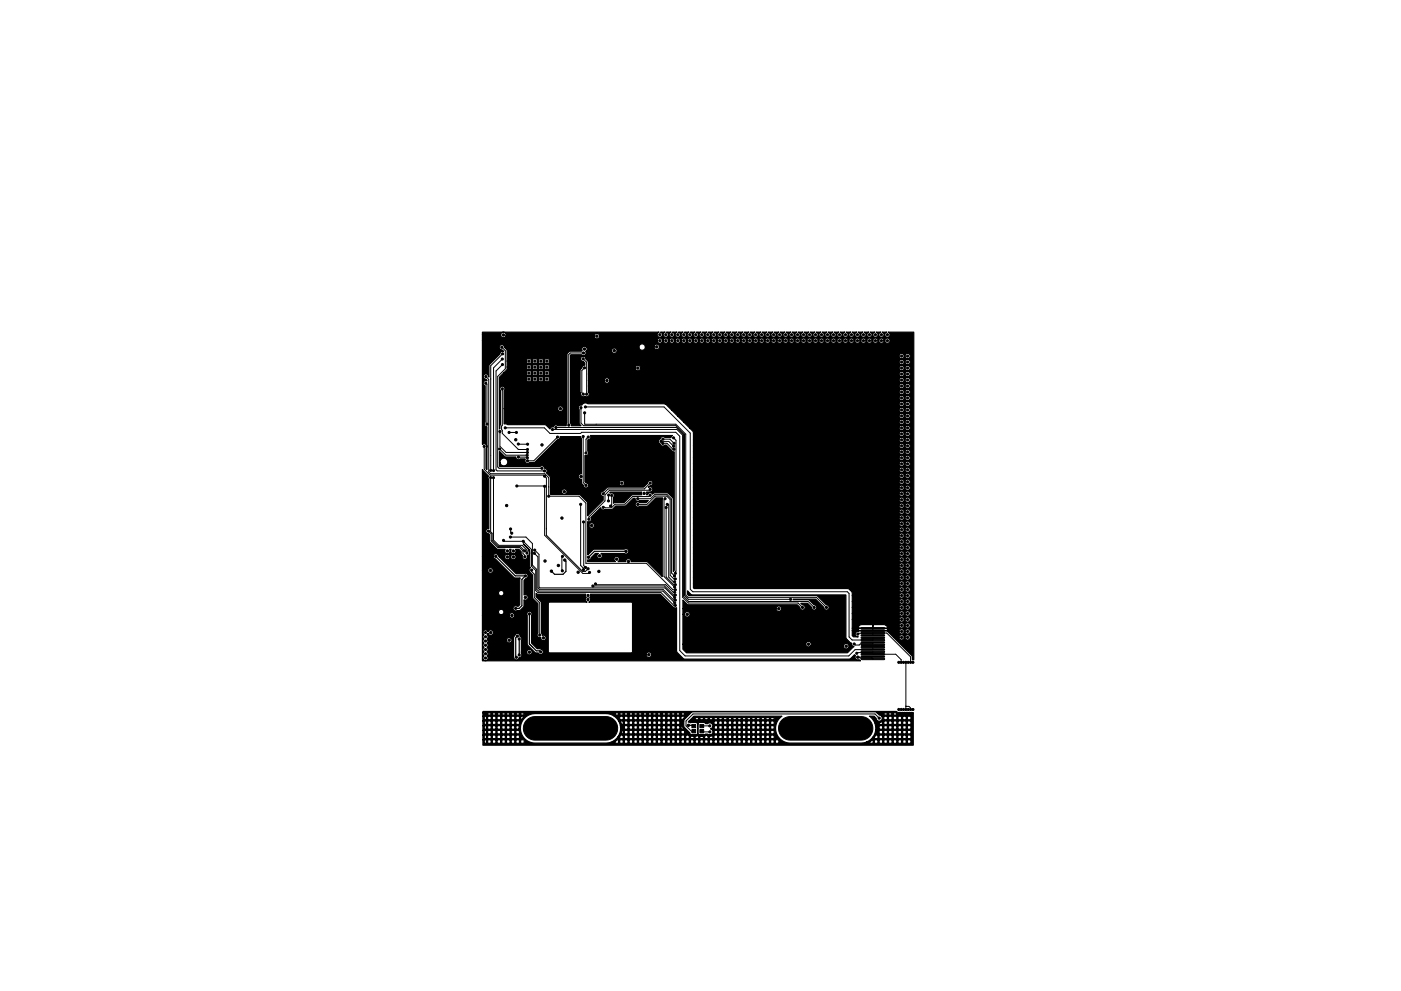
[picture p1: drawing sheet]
<svg xmlns="http://www.w3.org/2000/svg" width="297mm" height="210mm" viewBox="0 0 297 210" stroke-linecap="round" stroke-linejoin="round" font-family="sans-serif">
<g fill="#000" stroke="#000" stroke-width=".21">
<path d="M182.6 139.7h4.8l.2 .1-.2 .2h-4.7zM182.6 139.2h4.8l.2 .1-.2 .2h-4.7zM182.6 138.7h4.8l.2 .1-.2 .2h-4.7zM182.6 138.2h4.8l.2 .1-.2 .2h-4.7zM182.6 137.7h4.8l.2 .1-.2 .2h-4.7zM182.6 137.2h4.8l.2 .1-.2 .2h-4.7zM182.6 136.7h4.8l.2 .1-.2 .2h-4.7zM182.6 136.2h4.8l.2 .1-.2 .2h-4.7zM182.6 135.7h4.8l.2 .1-.2 .2h-4.7zM182.6 135.2h4.8l.2 .1-.2 .2h-4.7zM182.6 134.7h4.8l.2 .1-.2 .2h-4.7zM182.6 134.2h4.8l.2 .1-.2 .2h-4.7z"/>
<path d="M182.6 133.7h4.8l.2 .1-.2 .2h-4.7zM182.6 133.2h4.8l.2 .1-.2 .2h-4.7zM111.7 152.8l.7-.6 1.1-.2h15a2.5 2.5 0 0 1 2.5 2.5 2.5 2.5 0 0 1-2.5 2.5h-15a2.5 2.5 0 0 1-2.3-1.5 2.5 2.5 0 0 1 .5-2.7zM146.7 154.8h.8v.7h-.8zM146.7 153.7h.8v.7h-.8zM148.4 153.7h.8v.7h-.8zM148.4 154.8h.8v.7h-.8zM165.8 152.8l.7-.6 1.1-.2h15a2.5 2.5 0 0 1 2.5 2.5 2.5 2.5 0 0 1-2.5 2.5h-15a2.5 2.5 0 0 1-2.3-1.5 2.5 2.5 0 0 1 .5-2.7z"/>
<circle cx="103" cy="79.9" r=".23"/>
<circle cx="106.4" cy="73.7" r=".22"/>
<circle cx="106.5" cy="76.2" r=".22"/>
<circle cx="106.5" cy="77.3" r=".22"/>
<circle cx="106.6" cy="75.1" r=".22"/>
<circle cx="106.7" cy="71.1" r=".25"/>
<circle cx="112.1" cy="76.6" r=".25"/>
<circle cx="112.1" cy="77.9" r=".25"/>
<circle cx="112.1" cy="79.1" r=".25"/>
<circle cx="113.4" cy="77.9" r=".25"/>
<circle cx="113.4" cy="76.6" r=".25"/>
<circle cx="113.4" cy="79.1" r=".25"/>
<circle cx="114.7" cy="77.9" r=".25"/>
<circle cx="114.7" cy="79.1" r=".25"/>
<circle cx="114.7" cy="76.6" r=".25"/>
<circle cx="116" cy="76.6" r=".25"/>
<circle cx="116" cy="77.9" r=".25"/>
<circle cx="116" cy="79.1" r=".25"/>
<circle cx="123.6" cy="76.1" r=".22"/>
<circle cx="123.7" cy="74.9" r=".23"/>
<circle cx="123.9" cy="74.1" r=".25"/>
<circle cx="123.9" cy="78" r=".23"/>
<circle cx="126.5" cy="71.3" r=".25"/>
<circle cx="126.6" cy="72.3" r=".25"/>
<circle cx="130.2" cy="73.6" r=".25"/>
<circle cx="130.2" cy="74.4" r=".25"/>
<circle cx="135.2" cy="78.1" r=".25"/>
<circle cx="139.2" cy="73.6" r=".25"/>
<circle cx="139.9" cy="72.3" r=".22"/>
<circle cx="139.9" cy="71" r=".22"/>
<circle cx="141.2" cy="72.3" r=".22"/>
<circle cx="141.2" cy="71" r=".22"/>
<circle cx="142.4" cy="72.3" r=".22"/>
<circle cx="142.4" cy="71" r=".22"/>
<circle cx="143.7" cy="71" r=".22"/>
<circle cx="143.7" cy="72.3" r=".22"/>
<circle cx="145" cy="71" r=".22"/>
<circle cx="145" cy="72.3" r=".22"/>
<circle cx="146.2" cy="72.3" r=".22"/>
<circle cx="146.2" cy="71" r=".22"/>
<circle cx="147.5" cy="72.3" r=".22"/>
<circle cx="147.5" cy="71" r=".22"/>
<circle cx="148.8" cy="72.3" r=".22"/>
<circle cx="148.8" cy="71" r=".22"/>
<circle cx="150" cy="71" r=".22"/>
<circle cx="150" cy="72.3" r=".22"/>
<circle cx="151.3" cy="71" r=".22"/>
<circle cx="151.3" cy="72.3" r=".22"/>
<circle cx="152.6" cy="72.3" r=".22"/>
<circle cx="152.6" cy="71" r=".22"/>
<circle cx="153.9" cy="72.3" r=".22"/>
<circle cx="153.9" cy="71" r=".22"/>
<circle cx="155.1" cy="72.3" r=".22"/>
<circle cx="155.1" cy="71" r=".22"/>
<circle cx="156.4" cy="71" r=".22"/>
<circle cx="156.4" cy="72.3" r=".22"/>
<circle cx="157.7" cy="72.3" r=".22"/>
<circle cx="157.7" cy="71" r=".22"/>
<circle cx="158.9" cy="72.3" r=".22"/>
<circle cx="158.9" cy="71" r=".22"/>
<circle cx="160.2" cy="71" r=".22"/>
<circle cx="160.2" cy="72.3" r=".22"/>
<circle cx="161.5" cy="71" r=".22"/>
<circle cx="161.5" cy="72.3" r=".22"/>
<circle cx="162.7" cy="72.3" r=".22"/>
<circle cx="162.7" cy="71" r=".22"/>
<circle cx="164" cy="72.3" r=".22"/>
<circle cx="164" cy="71" r=".22"/>
<circle cx="165.3" cy="72.3" r=".22"/>
<circle cx="165.3" cy="71" r=".22"/>
<circle cx="166.6" cy="71" r=".22"/>
<circle cx="166.6" cy="72.3" r=".22"/>
<circle cx="167.8" cy="71" r=".22"/>
<circle cx="167.8" cy="72.3" r=".22"/>
<circle cx="169.1" cy="72.3" r=".22"/>
<circle cx="169.1" cy="71" r=".22"/>
<circle cx="170.4" cy="71" r=".22"/>
<circle cx="170.4" cy="72.3" r=".22"/>
<circle cx="171.6" cy="71" r=".22"/>
<circle cx="171.6" cy="72.3" r=".22"/>
<circle cx="172.9" cy="72.3" r=".22"/>
<circle cx="172.9" cy="71" r=".22"/>
<circle cx="174.2" cy="71" r=".22"/>
<circle cx="174.2" cy="72.3" r=".22"/>
<circle cx="175.4" cy="72.3" r=".22"/>
<circle cx="175.4" cy="71" r=".22"/>
<circle cx="176.7" cy="72.3" r=".22"/>
<circle cx="176.7" cy="71" r=".22"/>
<circle cx="178" cy="72.3" r=".22"/>
<circle cx="178" cy="71" r=".22"/>
<circle cx="179.3" cy="72.3" r=".22"/>
<circle cx="179.3" cy="71" r=".22"/>
<circle cx="180.5" cy="72.3" r=".22"/>
<circle cx="180.5" cy="71" r=".22"/>
<circle cx="181.8" cy="71" r=".22"/>
<circle cx="181.8" cy="72.3" r=".22"/>
<circle cx="183.1" cy="72.3" r=".22"/>
<circle cx="183.1" cy="71" r=".22"/>
<circle cx="184.3" cy="71" r=".22"/>
<circle cx="184.3" cy="72.3" r=".22"/>
<circle cx="185.6" cy="72.3" r=".22"/>
<circle cx="185.6" cy="71" r=".22"/>
<circle cx="186.9" cy="71" r=".22"/>
<circle cx="186.9" cy="72.3" r=".22"/>
<circle cx="188.1" cy="72.3" r=".22"/>
<circle cx="188.1" cy="71" r=".22"/>
<circle cx="189.9" cy="71" r=".22"/>
<circle cx="189.9" cy="72.3" r=".22"/>
<circle cx="191.2" cy="75.5" r=".22"/>
<circle cx="191.2" cy="76.8" r=".22"/>
<circle cx="191.2" cy="78.1" r=".22"/>
<circle cx="191.2" cy="79.4" r=".22"/>
<circle cx="191.2" cy="73.5" r=".22"/>
<circle cx="191.2" cy="71" r=".22"/>
<circle cx="191.2" cy="72.3" r=".22"/>
<circle cx="192.4" cy="75.5" r=".22"/>
<circle cx="192.4" cy="79.4" r=".22"/>
<circle cx="192.4" cy="76.8" r=".22"/>
<circle cx="192.4" cy="78.1" r=".22"/>
<circle cx="192.4" cy="72.3" r=".22"/>
<circle cx="192.4" cy="71" r=".22"/>
<circle cx="192.4" cy="73.5" r=".22"/>
<circle cx="102.7" cy="94.7" r=".22"/>
<circle cx="103" cy="81.3" r=".22"/>
<circle cx="103.2" cy="90" r=".22"/>
<circle cx="104" cy="99.8" r=".23"/>
<circle cx="104.6" cy="99.8" r=".22"/>
<circle cx="105.9" cy="95.3" r=".23"/>
<circle cx="106" cy="91.5" r=".22"/>
<circle cx="106.5" cy="82.5" r=".22"/>
<circle cx="107.1" cy="90.8" r=".22"/>
<circle cx="107.9" cy="91.8" r=".22"/>
<circle cx="109.4" cy="93.3" r=".25"/>
<circle cx="109.5" cy="91.8" r=".23"/>
<circle cx="109.9" cy="94.2" r=".23"/>
<circle cx="109.9" cy="97" r=".22"/>
<circle cx="111.8" cy="96.6" r=".22"/>
<circle cx="111.8" cy="97.1" r=".23"/>
<circle cx="111.8" cy="96" r=".22"/>
<circle cx="111.8" cy="97.8" r=".23"/>
<circle cx="111.8" cy="95.4" r=".23"/>
<circle cx="111.9" cy="94.2" r=".22"/>
<circle cx="112.1" cy="80.4" r=".25"/>
<circle cx="113.4" cy="80.4" r=".25"/>
<circle cx="114.7" cy="80.4" r=".25"/>
<circle cx="114.9" cy="99.4" r=".23"/>
<circle cx="114.9" cy="94.4" r=".25"/>
<circle cx="115.5" cy="99.9" r=".22"/>
<circle cx="116" cy="80.4" r=".25"/>
<circle cx="117.1" cy="91.1" r=".23"/>
<circle cx="117.9" cy="90.7" r=".22"/>
<circle cx="118.2" cy="92.7" r=".22"/>
<circle cx="118.8" cy="86.7" r=".25"/>
<circle cx="120.6" cy="90.2" r=".23"/>
<circle cx="123.2" cy="86.5" r=".23"/>
<circle cx="123.6" cy="92.6" r=".22"/>
<circle cx="123.7" cy="83.6" r=".23"/>
<circle cx="123.9" cy="87.6" r=".23"/>
<circle cx="124.1" cy="86.3" r=".22"/>
<circle cx="124.2" cy="96.1" r=".23"/>
<circle cx="124.4" cy="83.6" r=".23"/>
<circle cx="124.7" cy="92.7" r=".22"/>
<circle cx="128.7" cy="80.7" r=".25"/>
<circle cx="134" cy="99.8" r=".25"/>
<circle cx="136.2" cy="83.9" r=".25"/>
<circle cx="140.2" cy="93.6" r=".22"/>
<circle cx="140.5" cy="94.1" r=".23"/>
<circle cx="140.5" cy="93.2" r=".23"/>
<circle cx="142.8" cy="92.9" r=".22"/>
<circle cx="142.8" cy="94.7" r=".22"/>
<circle cx="142.9" cy="95.3" r=".22"/>
<circle cx="142.9" cy="94.1" r=".22"/>
<circle cx="191.2" cy="81.9" r=".22"/>
<circle cx="191.2" cy="98.4" r=".22"/>
<circle cx="191.2" cy="89.5" r=".22"/>
<circle cx="191.2" cy="88.2" r=".22"/>
<circle cx="191.2" cy="95.9" r=".22"/>
<circle cx="191.2" cy="80.6" r=".22"/>
<circle cx="191.2" cy="99.7" r=".22"/>
<circle cx="191.2" cy="92.1" r=".22"/>
<circle cx="191.2" cy="90.8" r=".22"/>
<circle cx="191.2" cy="87" r=".22"/>
<circle cx="191.2" cy="85.7" r=".22"/>
<circle cx="191.2" cy="84.4" r=".22"/>
<circle cx="191.2" cy="93.3" r=".22"/>
<circle cx="191.2" cy="94.6" r=".22"/>
<circle cx="191.2" cy="97.1" r=".22"/>
<circle cx="191.2" cy="83.2" r=".22"/>
<circle cx="192.4" cy="92.1" r=".22"/>
<circle cx="192.4" cy="84.4" r=".22"/>
<circle cx="192.4" cy="98.4" r=".22"/>
<circle cx="192.4" cy="97.1" r=".22"/>
<circle cx="192.4" cy="94.6" r=".22"/>
<circle cx="192.4" cy="81.9" r=".22"/>
<circle cx="192.4" cy="95.9" r=".22"/>
<circle cx="192.4" cy="90.8" r=".22"/>
<circle cx="192.4" cy="88.2" r=".22"/>
<circle cx="192.4" cy="85.7" r=".22"/>
<circle cx="192.4" cy="80.6" r=".22"/>
<circle cx="192.4" cy="99.7" r=".22"/>
<circle cx="192.4" cy="93.3" r=".22"/>
<circle cx="192.4" cy="89.5" r=".22"/>
<circle cx="192.4" cy="87" r=".22"/>
<circle cx="192.4" cy="83.2" r=".22"/>
<circle cx="103.2" cy="113.6" r=".25"/>
<circle cx="103.6" cy="112.7" r=".22"/>
<circle cx="104" cy="101.3" r=".22"/>
<circle cx="104.6" cy="101.3" r=".22"/>
<circle cx="105.1" cy="118" r=".22"/>
<circle cx="106.8" cy="114.7" r=".23"/>
<circle cx="107.4" cy="107.3" r=".25"/>
<circle cx="107.6" cy="118.2" r=".25"/>
<circle cx="107.6" cy="116.9" r=".25"/>
<circle cx="108.2" cy="113.9" r=".23"/>
<circle cx="108.2" cy="112.2" r=".23"/>
<circle cx="108.5" cy="113.1" r=".22"/>
<circle cx="108.8" cy="118.2" r=".25"/>
<circle cx="108.8" cy="116.9" r=".25"/>
<circle cx="109.6" cy="103.1" r=".22"/>
<circle cx="110.9" cy="114.8" r=".23"/>
<circle cx="111.2" cy="116.9" r=".23"/>
<circle cx="111.3" cy="118.1" r=".23"/>
<circle cx="111.7" cy="117.3" r=".22"/>
<circle cx="113.3" cy="117.4" r=".22"/>
<circle cx="113.4" cy="116.7" r=".23"/>
<circle cx="115.5" cy="101" r=".22"/>
<circle cx="115.5" cy="103.2" r=".22"/>
<circle cx="115.6" cy="119" r=".25"/>
<circle cx="116.3" cy="105.3" r=".22"/>
<circle cx="118.4" cy="120" r=".25"/>
<circle cx="119.1" cy="109.9" r=".25"/>
<circle cx="119.2" cy="118" r=".22"/>
<circle cx="119.6" cy="104.3" r=".25"/>
<circle cx="119.7" cy="118.8" r=".25"/>
<circle cx="123.1" cy="107" r=".23"/>
<circle cx="123.2" cy="101.1" r=".25"/>
<circle cx="123.7" cy="110.7" r=".22"/>
<circle cx="124.2" cy="103" r=".23"/>
<circle cx="124.8" cy="118.2" r=".25"/>
<circle cx="124.9" cy="110.2" r=".22"/>
<circle cx="125.4" cy="107.7" r=".25"/>
<circle cx="125.4" cy="111.5" r=".25"/>
<circle cx="127.1" cy="117.9" r=".25"/>
<circle cx="127.7" cy="109.7" r=".25"/>
<circle cx="127.9" cy="104.8" r=".23"/>
<circle cx="127.9" cy="107.6" r=".23"/>
<circle cx="129" cy="106.3" r=".23"/>
<circle cx="129.1" cy="105" r=".23"/>
<circle cx="129.5" cy="107.4" r=".23"/>
<circle cx="129.7" cy="105.1" r=".22"/>
<circle cx="130.8" cy="118.6" r=".25"/>
<circle cx="131.2" cy="105" r=".25"/>
<circle cx="131.8" cy="102.5" r=".25"/>
<circle cx="132.7" cy="117" r=".25"/>
<circle cx="133.2" cy="119.1" r=".25"/>
<circle cx="135.2" cy="105.8" r=".22"/>
<circle cx="135.2" cy="107" r=".22"/>
<circle cx="136.6" cy="104.7" r=".25"/>
<circle cx="136.9" cy="114.1" r=".25"/>
<circle cx="137.8" cy="105.1" r=".22"/>
<circle cx="137.9" cy="103.8" r=".22"/>
<circle cx="137.9" cy="102.5" r=".22"/>
<circle cx="141" cy="105.8" r=".22"/>
<circle cx="141.2" cy="107.7" r=".23"/>
<circle cx="141.5" cy="107" r=".22"/>
<circle cx="191.2" cy="103.5" r=".22"/>
<circle cx="191.2" cy="104.8" r=".22"/>
<circle cx="191.2" cy="120" r=".22"/>
<circle cx="191.2" cy="118.7" r=".22"/>
<circle cx="191.2" cy="112.4" r=".22"/>
<circle cx="191.2" cy="109.8" r=".22"/>
<circle cx="191.2" cy="102.2" r=".22"/>
<circle cx="191.2" cy="100.9" r=".22"/>
<circle cx="191.2" cy="117.5" r=".22"/>
<circle cx="191.2" cy="116.2" r=".22"/>
<circle cx="191.2" cy="114.9" r=".22"/>
<circle cx="191.2" cy="107.3" r=".22"/>
<circle cx="191.2" cy="106" r=".22"/>
<circle cx="191.2" cy="111.1" r=".22"/>
<circle cx="191.2" cy="108.6" r=".22"/>
<circle cx="191.2" cy="113.6" r=".22"/>
<circle cx="192.4" cy="120" r=".22"/>
<circle cx="192.4" cy="116.2" r=".22"/>
<circle cx="192.4" cy="107.3" r=".22"/>
<circle cx="192.4" cy="118.7" r=".22"/>
<circle cx="192.4" cy="117.5" r=".22"/>
<circle cx="192.4" cy="114.9" r=".22"/>
<circle cx="192.4" cy="109.8" r=".22"/>
<circle cx="192.4" cy="106" r=".22"/>
<circle cx="192.4" cy="104.8" r=".22"/>
<circle cx="192.4" cy="113.6" r=".22"/>
<circle cx="192.4" cy="112.4" r=".22"/>
<circle cx="192.4" cy="111.1" r=".22"/>
<circle cx="192.4" cy="108.6" r=".22"/>
<circle cx="192.4" cy="103.5" r=".22"/>
<circle cx="192.4" cy="102.2" r=".22"/>
<circle cx="192.4" cy="100.9" r=".22"/>
<circle cx="102.9" cy="139.6" r=".22"/>
<circle cx="102.9" cy="137.8" r=".22"/>
<circle cx="102.9" cy="138.7" r=".22"/>
<circle cx="102.9" cy="134.2" r=".22"/>
<circle cx="102.9" cy="136" r=".22"/>
<circle cx="102.9" cy="136.9" r=".22"/>
<circle cx="102.9" cy="135.1" r=".22"/>
<circle cx="104" cy="121" r=".25"/>
<circle cx="104" cy="134.2" r=".25"/>
<circle cx="107.8" cy="134.4" r=".25"/>
<circle cx="108" cy="135.8" r=".25"/>
<circle cx="108.5" cy="130.6" r=".25"/>
<circle cx="109.3" cy="129.1" r=".23"/>
<circle cx="109.5" cy="139.5" r=".22"/>
<circle cx="109.7" cy="135" r=".22"/>
<circle cx="110.1" cy="135.6" r=".22"/>
<circle cx="110.1" cy="139" r=".22"/>
<circle cx="111.4" cy="126.7" r=".25"/>
<circle cx="111.4" cy="122.2" r=".22"/>
<circle cx="112.2" cy="138.4" r=".25"/>
<circle cx="112.2" cy="130.2" r=".23"/>
<circle cx="112.7" cy="120.9" r=".22"/>
<circle cx="114.4" cy="134.7" r=".23"/>
<circle cx="114.6" cy="138.3" r=".22"/>
<circle cx="115.2" cy="135.3" r=".25"/>
<circle cx="116.9" cy="121.2" r=".25"/>
<circle cx="119.2" cy="121.1" r=".23"/>
<circle cx="122.6" cy="121.4" r=".25"/>
<circle cx="123.7" cy="120.9" r=".22"/>
<circle cx="124.1" cy="120.4" r=".22"/>
<circle cx="124.6" cy="127.2" r=".23"/>
<circle cx="124.7" cy="126.3" r=".22"/>
<circle cx="124.7" cy="120.7" r=".23"/>
<circle cx="125" cy="121.5" r=".22"/>
<circle cx="125.7" cy="124.3" r=".23"/>
<circle cx="126.3" cy="123.9" r=".22"/>
<circle cx="127" cy="121.2" r=".25"/>
<circle cx="137.6" cy="138.9" r=".25"/>
<circle cx="143" cy="122.2" r=".22"/>
<circle cx="143" cy="126.8" r=".22"/>
<circle cx="143" cy="123.4" r=".22"/>
<circle cx="143" cy="124.6" r=".23"/>
<circle cx="143" cy="127.9" r=".23"/>
<circle cx="143" cy="125.7" r=".22"/>
<circle cx="143.2" cy="121.6" r=".22"/>
<circle cx="143.2" cy="122.8" r=".22"/>
<circle cx="143.2" cy="128.4" r=".22"/>
<circle cx="143.2" cy="124" r=".22"/>
<circle cx="143.2" cy="125.1" r=".22"/>
<circle cx="143.2" cy="127.3" r=".23"/>
<circle cx="143.2" cy="126.2" r=".23"/>
<circle cx="145.7" cy="130.3" r=".25"/>
<circle cx="145.8" cy="136.5" r=".25"/>
<circle cx="165.1" cy="129.1" r=".25"/>
<circle cx="166.4" cy="136.7" r=".25"/>
<circle cx="167.6" cy="127.2" r=".22"/>
<circle cx="170.1" cy="128.9" r=".22"/>
<circle cx="171.4" cy="136.7" r=".25"/>
<circle cx="172.6" cy="128.9" r=".23"/>
<circle cx="175.2" cy="128.9" r=".22"/>
<circle cx="179.4" cy="137.1" r=".25"/>
<circle cx="181.1" cy="136.6" r=".22"/>
<circle cx="181.7" cy="138.6" r=".22"/>
<circle cx="181.9" cy="139.4" r=".25"/>
<circle cx="181.9" cy="133.3" r=".25"/>
<circle cx="181.9" cy="134.5" r=".22"/>
<circle cx="191.2" cy="122.5" r=".22"/>
<circle cx="191.2" cy="125.1" r=".22"/>
<circle cx="191.2" cy="123.8" r=".22"/>
<circle cx="191.2" cy="126.3" r=".22"/>
<circle cx="191.2" cy="121.3" r=".22"/>
<circle cx="191.2" cy="130.2" r=".22"/>
<circle cx="191.2" cy="127.6" r=".22"/>
<circle cx="191.2" cy="128.9" r=".22"/>
<circle cx="191.2" cy="135.2" r=".22"/>
<circle cx="191.2" cy="134" r=".22"/>
<circle cx="191.2" cy="131.4" r=".22"/>
<circle cx="191.2" cy="132.7" r=".22"/>
<circle cx="192.4" cy="125.1" r=".22"/>
<circle cx="192.4" cy="126.3" r=".22"/>
<circle cx="192.4" cy="123.8" r=".22"/>
<circle cx="192.4" cy="121.3" r=".22"/>
<circle cx="192.4" cy="122.5" r=".22"/>
<circle cx="192.4" cy="135.2" r=".22"/>
<circle cx="192.4" cy="128.9" r=".22"/>
<circle cx="192.4" cy="130.2" r=".22"/>
<circle cx="192.4" cy="134" r=".22"/>
<circle cx="192.4" cy="132.7" r=".22"/>
<circle cx="192.4" cy="127.6" r=".22"/>
<circle cx="192.4" cy="131.4" r=".22"/>
<circle cx="129.5" cy="152.8" r=".22"/>
<circle cx="146" cy="153.9" r=".25"/>
<circle cx="150.5" cy="154" r=".22"/>
<circle cx="150.5" cy="155.3" r=".22"/>
<circle cx="184.4" cy="155.3" r=".22"/>
<circle cx="186.4" cy="152.4" r=".22"/>
<circle cx="187.1" cy="151.5" r=".22"/>
<circle cx="190.6" cy="140.5" r=".22"/>
<circle cx="190.6" cy="150.5" r=".22"/>
<circle cx="191.1" cy="140.5" r=".22"/>
<circle cx="191.1" cy="150.5" r=".22"/>
<circle cx="191.6" cy="140.5" r=".22"/>
<circle cx="191.6" cy="150.5" r=".22"/>
<circle cx="192.1" cy="140.5" r=".22"/>
<circle cx="192.1" cy="150.5" r=".22"/>
<circle cx="192.6" cy="140.5" r=".22"/>
<circle cx="192.6" cy="150.5" r=".22"/>
<circle cx="193.1" cy="140.5" r=".22"/>
<circle cx="193.1" cy="150.5" r=".22"/>
<circle cx="193.6" cy="140.5" r=".22"/>
<circle cx="193.6" cy="150.5" r=".22"/>
</g>
<g fill="none" stroke="#000" stroke-width=".21">
<path d="M103 79.9l.6 .6v19.6l.4 .4h11.5l.8 .8v4h6.5l1.4 1.4v12.8h12.9l5.6 5.6h.5M106.4 73.7l.7 .7v3.8l-1.6 1.7v19.2l.3 .3h9.1M106.5 76.2h.1M106.5 76.2l-1.9 1.8v21.8M106.5 77.3l-1.3 1.4v21l.2 .2h10.1M106.6 75.1l-2.6 2.5v22.2M123.6 76.1l.8 .8v6.7M123.7 74.9h-2.8l-.3 .3v15M123.9 78l-.5 .6v4.7l.3 .3M102.7 94.7v4.9l1.2 1.2h11.3l.6 .6v12.2l7.7 7.6h.6l.6-.5M103 81.3l.2 .3v8.4M105.9 95.3l1.3 1.3h4.6"/>
<path d="M106 91.5v3.2l1.3 1.3h4.5M106.5 82.5v7.7l-.2 .2 .2 1.6 3.4 3.4h1.9M107.1 90.8h8.3l1.2 1.2h6.5l.2-.3h20l.8 .9v45.4l1.2 1.2h34.7l1.3-1.4h3.7M107.9 91.8h1.6M109.9 94.2h2M109.9 97h1.8l.1 .1M117.1 91.1h26.4l1.2 1.2v34.4l1.2 1.2h23.3l1 1M117.5 91.1h.1M117.9 90.7h25.5l1.5 1.5v34.3l1.1 1.1h25.4l1.2 1.3M118.2 92.7l-5 5.1h-1.4M123.2 86.5v3.3l.5 .5h19.6l1.8 1.8v34.2l.8 .9h21.7M123.6 92.6v9.8l.6 .6"/>
<path d="M123.9 87.6l.1 2.4h19.3l2.1 2.1v34.1l.5 .5h27.2l2.1 2.2M124.1 86.3h16.7l5.5 5.6v33.1l.6 .5h32.7l.4 .4v9.2l.7 .7h4.3M124.7 92.7l-.5 .5v2.9M126.4 90h.1M140.2 93.6h1.6l1 1.1M140.5 94.1l.9-.1 1.3 1.3h.2M140.5 93.2h1.5l.9 .9M142.8 92.9l.5 .5v27.8l-.1 .4M103.6 112.7h.1M103.6 112.7l.5 .5v1.5l1.5 1.5h4.6l.7 .7v.5l.4 .4v.3M104 101.3v11.5l.3 .3v1.6l1.3 1.3h4.7l.9 .9M104.6 101.3v13.3l1.2 1.1h4.9l1 1v.6"/>
<path d="M106.8 114.7l.2 .1h3.9l1.8 1.8v3.5l.9 .9v4.3l.4 .4h26.1l2.8 2.7h.3M108.2 113.9h3.3l1.4 1.4v4.6l.9 .9v4.2l.4 .4h26.3l2.5 2.5M108.2 112.2l.1 .7 .2 .2M109.6 103.1l5.9 .1v10.4l8.1 8.1h1.2l.2-.2M113.3 117.4l.7 .7v6.7l.3 .2h26.3l2.3 2.3h.3M113.4 116.7l.9 .9v7l.2 .1h26.5l2 2.1M119.2 118l-.1 .2 .1 2.9M123.1 107v13l.6 .5v.4M123.7 110.7l.1 9.3 .4 .4M129.1 105l-.1 1.3M129.7 105.1v2l-.2 .3M135.2 105.8h2.7l.9-.9h2.6l1 1v15.7l.6 .6"/>
<path d="M135.2 107h2l1.7-1.7h2.5l.7 .7v16.1l.8 .7h.3M137.8 105.1l-.2 .2h-3.5l-1.6 1.7h-2.1l-.8 .7-1.7-.1M137.9 103.8l-.3 .2h-8.4l-.9 1v1.3l-3.5 3.4v.5M137.9 102.5l-1.3 1.2h-7.7l-1 1.1M141 105.8l-.2 .2v16.3l2.2 2.3M141.2 107.7v14.7l1.7 1.6h.3M141.5 107l.3 .1v15.3l1 1h.2M112.2 136.6l.8 .8M112.7 120.9v.4l.6 .5v5l1.1 1.1v6.8M124.7 126.3v.9M124.7 127.2h-.1M125.7 124.3h15.2l1.9 1.9h.4"/>
<path d="M126.3 123.9l.1 .2h14.7l1.6 1.6h.3M181.6 138.6l.2-.1h3.1l.2-.2v.5h4.8l1.2 1.2v.5h1v9.4M185 136.4l.1-.1v.3h-2.7l-.2 .3h-.9l-.2-.3M185 135.8h.1M185.1 134.3v.5M185.1 135.3v.5M185.1 137.3v.5M185.1 134.3h2.9l5.1 5.1v1.1M185.1 134.3l-3.1 .1-.1 .1M185.1 137.8h-.1M148.8 155.1l.1 .2h1.6M150.5 154h-1.7"/>
<path d="M186.4 152.4l-.9-.9h-38.6l-1.4 1.5v1l1.1 1.1h.5M192.1 150.5v-.6h.6l.4 .3v.3M192.6 140.5h1"/>
</g>
<path d="M105.1 118l4.1 4.2h2.2l-.7 .7v5.6l-.6 .6h-.8M119.7 118.8l.3 .3v2.1l-.6 .6h-1.8l-.7-.6M132.7 117h-6.7l-1.2 1.2M109.7 135l-.4 .3v4l.2 .2M110.1 135.6v3.4M112.2 130.2v6.4l1.5 1.5h.7l.2 .2M181.9 139.4l.5 .2h2.4l.3 .2v-.2M181.9 133.3h3.2v.5M181.9 133.3h.1M146 153.9h.9l.2 .1" fill="none" stroke="#000" stroke-width=".25"/>
<path d="M102.3 70.5h37.5h-.2a.56 .56 0 0 0-.1 .9 .56 .56 0 0 0 .9-.1 .56 .56 0 0 0-.3-.8h.9h-.1a.56 .56 0 0 0-.2 .9 .56 .56 0 0 0 .9-.1 .56 .56 0 0 0-.3-.8h1h-.1a.56 .56 0 0 0-.2 .9 .56 .56 0 0 0 .9-.1 .56 .56 0 0 0-.3-.8h1h-.1a.56 .56 0 0 0-.2 .9 .56 .56 0 0 0 .9-.1 .56 .56 0 0 0-.3-.8h.9h-.1a.56 .56 0 0 0-.2 .9 .56 .56 0 0 0 .9-.1 .56 .56 0 0 0-.3-.8h1h-.1a.56 .56 0 0 0-.2 .9 .56 .56 0 0 0 .9-.1 .56 .56 0 0 0-.3-.8h1h-.1a.56 .56 0 0 0-.2 .9 .56 .56 0 0 0 .9-.1 .56 .56 0 0 0-.3-.8h.9h-.1a.56 .56 0 0 0-.1 .9 .56 .56 0 0 0 .8-.1 .56 .56 0 0 0-.3-.8h1h-.1a.56 .56 0 0 0-.2 .9 .56 .56 0 0 0 .9-.1 .56 .56 0 0 0-.3-.8h1h-.1a.56 .56 0 0 0-.2 .9 .56 .56 0 0 0 .9-.1 .56 .56 0 0 0-.3-.8h1h-.2a.56 .56 0 0 0-.1 .9 .56 .56 0 0 0 .9-.1 .56 .56 0 0 0-.3-.8h.9h-.1a.56 .56 0 0 0-.2 .9 .56 .56 0 0 0 .9-.1 .56 .56 0 0 0-.3-.8h1h-.1a.56 .56 0 0 0-.2 .9 .56 .56 0 0 0 .9-.1 .56 .56 0 0 0-.3-.8h1h-.1a.56 .56 0 0 0-.2 .9 .56 .56 0 0 0 .9-.1 .56 .56 0 0 0-.3-.8h.9h-.1a.56 .56 0 0 0-.2 .9 .56 .56 0 0 0 .9-.1 .56 .56 0 0 0-.3-.8h1h-.1a.56 .56 0 0 0-.2 .9 .56 .56 0 0 0 .9-.1 .56 .56 0 0 0-.3-.8h1h-.1a.56 .56 0 0 0-.2 .9 .56 .56 0 0 0 .9-.1 .56 .56 0 0 0-.3-.8h.9h-.1a.56 .56 0 0 0-.1 .9 .56 .56 0 0 0 .8-.1 .56 .56 0 0 0-.3-.8h1h-.1a.56 .56 0 0 0-.2 .9 .56 .56 0 0 0 .9-.1 .56 .56 0 0 0-.3-.8h1h-.1a.56 .56 0 0 0-.2 .9 .56 .56 0 0 0 .9-.1 .56 .56 0 0 0-.3-.8h1h-.2a.56 .56 0 0 0-.1 .9 .56 .56 0 0 0 .9-.1 .56 .56 0 0 0-.3-.8h.9h-.1a.56 .56 0 0 0-.2 .9 .56 .56 0 0 0 .9-.1 .56 .56 0 0 0-.3-.8h1h-.1a.56 .56 0 0 0-.2 .9 .56 .56 0 0 0 .9-.1 .56 .56 0 0 0-.3-.8h1h-.1a.56 .56 0 0 0-.2 .9 .56 .56 0 0 0 .9-.1 .56 .56 0 0 0-.3-.8h.9h-.1a.56 .56 0 0 0-.2 .9 .56 .56 0 0 0 .9-.1 .56 .56 0 0 0-.3-.8h1h-.1a.56 .56 0 0 0-.2 .9 .56 .56 0 0 0 .9-.1 .56 .56 0 0 0-.3-.8h1h-.1a.56 .56 0 0 0-.2 .9 .56 .56 0 0 0 .9-.1 .56 .56 0 0 0-.3-.8h.9h-.1a.56 .56 0 0 0-.1 .9 .56 .56 0 0 0 .8-.1 .56 .56 0 0 0-.3-.8h1h-.1a.56 .56 0 0 0-.2 .9 .56 .56 0 0 0 .9-.1 .56 .56 0 0 0-.3-.8h1h-.1a.56 .56 0 0 0-.2 .9 .56 .56 0 0 0 .9-.1 .56 .56 0 0 0-.3-.8h1h-.2a.56 .56 0 0 0-.1 .9 .56 .56 0 0 0 .9-.1 .56 .56 0 0 0-.3-.8h.9h-.1a.56 .56 0 0 0-.2 .9 .56 .56 0 0 0 .9-.1 .56 .56 0 0 0-.3-.8h1h-.1a.56 .56 0 0 0-.2 .9 .56 .56 0 0 0 .9-.1 .56 .56 0 0 0-.3-.8h1h-.1a.56 .56 0 0 0-.2 .9 .56 .56 0 0 0 .9-.1 .56 .56 0 0 0-.3-.8h.9h-.1a.56 .56 0 0 0-.2 .9 .56 .56 0 0 0 .9-.1 .56 .56 0 0 0-.3-.8h1h-.1a.56 .56 0 0 0-.2 .9 .56 .56 0 0 0 .9-.1 .56 .56 0 0 0-.3-.8h1h-.1a.56 .56 0 0 0-.2 .9 .56 .56 0 0 0 .9-.1 .56 .56 0 0 0-.3-.8h.9h-.1a.56 .56 0 0 0-.1 .9 .56 .56 0 0 0 .8-.1 .56 .56 0 0 0-.3-.8h1h-.1a.56 .56 0 0 0-.2 .9 .56 .56 0 0 0 .9-.1 .56 .56 0 0 0-.3-.8h5.4v69.5h-.3v-.9l-3.9-3.9h1.1a.56 .56 0 0 0 .6 .6 .56 .56 0 0 0 .5-.6h.2v.2a.56 .56 0 0 0 .9 .2 .56 .56 0 0 0-.1-.9 .56 .56 0 0 0-.8 .5l-.2-.1a.56 .56 0 0 0-.6-.4 .56 .56 0 0 0-.5 .5h-1.1l-1.3-1.2h2.4v.2a.55 .55 0 0 0 .7 .3 .55 .55 0 0 0 .4-.5h.2v.2a.56 .56 0 0 0 .9 .2 .56 .56 0 0 0-.1-.9 .56 .56 0 0 0-.8 .5l-.2-.1a.56 .56 0 0 0-.6-.5 .56 .56 0 0 0-.5 .6l-8.7-.2 .1 .2a.55 .55 0 0 0-.7 .5 .55 .55 0 0 0 .7 .6h-1l-.3-.2v-1.1h7.5v-.5h-6.3v.5h-1.2v-.5h4.3v-.8l.1 .8h3.1l-.3-.6h2.7a.56 .56 0 0 0 .6 .6 .56 .56 0 0 0 .5-.6h.2v.2a.56 .56 0 0 0 .9 .2 .56 .56 0 0 0-.1-.9 .56 .56 0 0 0-.8 .5l-.2-.1a.56 .56 0 0 0-.6-.5 .56 .56 0 0 0-.5 .6l-7.9-.2-.6 .3-.2 .5h-1.2v-1.9h9.9a.56 .56 0 0 0 .6 .6 .56 .56 0 0 0 .5-.6h.2v.2a.56 .56 0 0 0 .9 .2 .56 .56 0 0 0-.1-.9 .56 .56 0 0 0-.8 .5l-.2-.1a.56 .56 0 0 0-.6-.4 .56 .56 0 0 0-.5 .5h-9.9v-1.2h9.9v.2a.55 .55 0 0 0 .7 .3 .55 .55 0 0 0 .4-.5h.2v.2a.56 .56 0 0 0 .9 .2 .56 .56 0 0 0-.1-1 .56 .56 0 0 0-.8 .6l-.2-.1a.56 .56 0 0 0-.6-.5 .56 .56 0 0 0-.5 .6h-9.9v-1.3h9.9v.2a.55 .55 0 0 0 .7 .3 .55 .55 0 0 0 .4-.5h.2v.2a.56 .56 0 0 0 .9 .2 .56 .56 0 0 0-.1-.9 .56 .56 0 0 0-.8 .5l-.2-.1a.56 .56 0 0 0-.6-.5 .56 .56 0 0 0-.5 .6h-9.9v-1.3h9.9v.2a.55 .55 0 0 0 .7 .4 .55 .55 0 0 0 .4-.6h.2v.2a.56 .56 0 0 0 .9 .2 .56 .56 0 0 0-.1-.9 .56 .56 0 0 0-.8 .5l-.2-.1a.56 .56 0 0 0-.6-.4 .56 .56 0 0 0-.5 .5h-9.9v-1.3h9.9v.2a.55 .55 0 0 0 .7 .4 .55 .55 0 0 0 .4-.6h.2v.2a.56 .56 0 0 0 .9 .3 .56 .56 0 0 0-.1-1 .56 .56 0 0 0-.8 .5l-.2-.1a.56 .56 0 0 0-.6-.4 .56 .56 0 0 0-.5 .5h-9.9v-.6l-.6-.6h10.5v.2a.55 .55 0 0 0 .7 .3 .55 .55 0 0 0 .4-.5h.2v.2a.56 .56 0 0 0 .9 .2 .56 .56 0 0 0-.1-.9 .56 .56 0 0 0-.8 .5l-.2-.1a.56 .56 0 0 0-.6-.5 .56 .56 0 0 0-.5 .6h-10.5l-.4-.2h-32.5l-.2-.2v-.9h43.6v.2a.55 .55 0 0 0 .7 .4 .55 .55 0 0 0 .4-.6h.2v.2a.56 .56 0 0 0 .9 .2 .56 .56 0 0 0-.1-.9 .56 .56 0 0 0-.8 .5l-.2-.1a.56 .56 0 0 0-.6-.5 .56 .56 0 0 0-.5 .6h-43.6v-1.3h43.6v.2a.55 .55 0 0 0 .7 .4 .55 .55 0 0 0 .4-.6h.2v.2a.56 .56 0 0 0 .9 .2 .56 .56 0 0 0-.1-.9 .56 .56 0 0 0-.8 .5l-.2-.1a.56 .56 0 0 0-.6-.4 .56 .56 0 0 0-.5 .5h-43.6v-1.2h43.6v.2a.55 .55 0 0 0 .7 .3 .55 .55 0 0 0 .4-.5h.2v.2a.56 .56 0 0 0 .9 .2 .56 .56 0 0 0-.1-.9 .56 .56 0 0 0-.8 .5l-.2-.1a.56 .56 0 0 0-.6-.5 .56 .56 0 0 0-.5 .6h-43.6v-1.3h43.6v.2a.55 .55 0 0 0 .7 .4 .55 .55 0 0 0 .4-.6h.2v.2a.56 .56 0 0 0 .9 .2 .56 .56 0 0 0-.1-.9 .56 .56 0 0 0-.8 .5l-.2-.1a.56 .56 0 0 0-.6-.5 .56 .56 0 0 0-.5 .6h-43.6v-1.3h43.6v.2a.55 .55 0 0 0 .7 .4 .55 .55 0 0 0 .4-.6h.2v.2a.56 .56 0 0 0 .9 .2 .56 .56 0 0 0-.1-.9 .56 .56 0 0 0-.8 .5l-.2-.1a.56 .56 0 0 0-.6-.4 .56 .56 0 0 0-.5 .5h-43.6v-1.2h43.6v.2a.55 .55 0 0 0 .7 .3 .55 .55 0 0 0 .4-.5h.2v.2a.56 .56 0 0 0 .9 .2 .56 .56 0 0 0-.1-1 .56 .56 0 0 0-.8 .6l-.2-.1a.56 .56 0 0 0-.6-.5 .56 .56 0 0 0-.5 .6h-43.6v-1.3h43.6v.2a.55 .55 0 0 0 .7 .3 .55 .55 0 0 0 .4-.5h.2v.2a.56 .56 0 0 0 .9 .2 .56 .56 0 0 0-.1-.9 .56 .56 0 0 0-.8 .5l-.2-.1a.56 .56 0 0 0-.6-.5 .56 .56 0 0 0-.5 .6h-43.6v-1.3h43.6v.2a.55 .55 0 0 0 .7 .4 .55 .55 0 0 0 .4-.6h.2v.2a.56 .56 0 0 0 .9 .2 .56 .56 0 0 0-.1-.9 .56 .56 0 0 0-.8 .5l-.2-.1a.56 .56 0 0 0-.6-.4 .56 .56 0 0 0-.5 .5h-43.6v-1.3h43.6v.2a.55 .55 0 0 0 .7 .4 .55 .55 0 0 0 .4-.6h.2v.2a.56 .56 0 0 0 .9 .3 .56 .56 0 0 0-.1-1 .56 .56 0 0 0-.8 .5l-.2-.1a.56 .56 0 0 0-.6-.4 .56 .56 0 0 0-.5 .5h-43.6v-1.2h43.6v.2a.55 .55 0 0 0 .7 .3 .55 .55 0 0 0 .4-.5h.2v.2a.56 .56 0 0 0 .9 .2 .56 .56 0 0 0-.1-.9 .56 .56 0 0 0-.8 .5l-.2-.1a.56 .56 0 0 0-.6-.5 .56 .56 0 0 0-.5 .6h-43.6v-1.3h43.6v.2a.55 .55 0 0 0 .7 .4 .55 .55 0 0 0 .4-.6h.2v.2a.56 .56 0 0 0 .9 .2 .56 .56 0 0 0-.1-.9 .56 .56 0 0 0-.8 .5l-.2-.1a.56 .56 0 0 0-.6-.5 .56 .56 0 0 0-.5 .6h-43.6v-1.3h43.6v.2a.55 .55 0 0 0 .7 .4 .55 .55 0 0 0 .4-.6h.2v.2a.56 .56 0 0 0 .9 .2 .56 .56 0 0 0-.1-.9 .56 .56 0 0 0-.8 .5l-.2-.1a.56 .56 0 0 0-.6-.4 .56 .56 0 0 0-.5 .5h-43.6v-1.2h43.6v.2a.55 .55 0 0 0 .7 .3 .55 .55 0 0 0 .4-.5h.2v.2a.56 .56 0 0 0 .9 .2 .56 .56 0 0 0-.1-.9 .56 .56 0 0 0-.8 .5l-.2-.1a.56 .56 0 0 0-.6-.5 .56 .56 0 0 0-.5 .6h-43.6v-1.3h43.6v.2a.55 .55 0 0 0 .7 .4 .55 .55 0 0 0 .4-.6h.2v.2a.56 .56 0 0 0 .9 .2 .56 .56 0 0 0-.1-.9 .56 .56 0 0 0-.8 .5l-.2-.1a.56 .56 0 0 0-.6-.5 .56 .56 0 0 0-.5 .6h-43.6v-1.3h43.6v.2a.55 .55 0 0 0 .7 .4 .55 .55 0 0 0 .4-.6h.2v.2a.56 .56 0 0 0 .9 .2 .56 .56 0 0 0-.1-.9 .56 .56 0 0 0-.8 .5l-.2-.1a.56 .56 0 0 0-.6-.4 .56 .56 0 0 0-.5 .5h-43.6v-1.2h43.6v.2a.55 .55 0 0 0 .7 .3 .55 .55 0 0 0 .4-.5h.2v.2a.56 .56 0 0 0 .9 .2 .56 .56 0 0 0-.1-1 .56 .56 0 0 0-.8 .6l-.2-.1a.56 .56 0 0 0-.6-.5 .56 .56 0 0 0-.5 .6h-43.6v-1.3h43.6v.2a.55 .55 0 0 0 .7 .3 .55 .55 0 0 0 .4-.5h.2v.2a.56 .56 0 0 0 .9 .2 .56 .56 0 0 0-.1-.9 .56 .56 0 0 0-.8 .5l-.2-.1a.56 .56 0 0 0-.6-.5 .56 .56 0 0 0-.5 .6h-43.6v-1.3h43.6v.2a.55 .55 0 0 0 .7 .4 .55 .55 0 0 0 .4-.6h.2v.2a.56 .56 0 0 0 .9 .2 .56 .56 0 0 0-.1-.9 .56 .56 0 0 0-.8 .5l-.2-.1a.56 .56 0 0 0-.6-.4 .56 .56 0 0 0-.5 .5h-43.6v-1.3h43.6v.2a.55 .55 0 0 0 .7 .4 .55 .55 0 0 0 .4-.6h.2v.2a.56 .56 0 0 0 .9 .3 .56 .56 0 0 0-.1-1 .56 .56 0 0 0-.8 .5l-.2-.1a.56 .56 0 0 0-.6-.4 .56 .56 0 0 0-.5 .5h-43.6v-1.2h43.6v.2a.55 .55 0 0 0 .7 .3 .55 .55 0 0 0 .4-.5h.2v.2a.56 .56 0 0 0 .9 .2 .56 .56 0 0 0-.1-.9 .56 .56 0 0 0-.8 .5l-.2-.1a.56 .56 0 0 0-.6-.5 .56 .56 0 0 0-.5 .6h-43.6v-1.3h43.6v.2a.55 .55 0 0 0 .7 .4 .55 .55 0 0 0 .4-.6h.2v.2a.56 .56 0 0 0 .9 .2 .56 .56 0 0 0-.1-.9 .56 .56 0 0 0-.8 .5l-.2-.1a.56 .56 0 0 0-.6-.5 .56 .56 0 0 0-.5 .6h-43.6v-1.3h43.6v.2a.55 .55 0 0 0 .7 .4 .55 .55 0 0 0 .4-.6h.2v.2a.56 .56 0 0 0 .9 .2 .56 .56 0 0 0-.1-.9 .56 .56 0 0 0-.8 .5l-.2-.1a.56 .56 0 0 0-.6-.4 .56 .56 0 0 0-.5 .5h-43.6v-1.2h43.6v.2a.55 .55 0 0 0 .7 .3 .55 .55 0 0 0 .4-.5h.2v.2a.56 .56 0 0 0 .9 .2 .56 .56 0 0 0-.1-.9 .56 .56 0 0 0-.8 .5l-.2-.1a.56 .56 0 0 0-.6-.5 .56 .56 0 0 0-.5 .6h-43.6v-1.3h43.6v.2a.55 .55 0 0 0 .7 .4 .55 .55 0 0 0 .4-.6h.2v.2a.56 .56 0 0 0 .9 .2 .56 .56 0 0 0-.1-.9 .56 .56 0 0 0-.8 .5l-.2-.1a.56 .56 0 0 0-.6-.5 .56 .56 0 0 0-.5 .6h-43.6v-1.3h43.6v.2a.55 .55 0 0 0 .7 .4 .55 .55 0 0 0 .4-.6h.2v.2a.56 .56 0 0 0 .9 .2 .56 .56 0 0 0-.1-.9 .56 .56 0 0 0-.8 .5l-.2-.1a.56 .56 0 0 0-.6-.4 .56 .56 0 0 0-.5 .5h-43.6v-1.2h43.6v.2a.55 .55 0 0 0 .7 .3 .55 .55 0 0 0 .4-.5h.2v.2a.56 .56 0 0 0 .9 .2 .56 .56 0 0 0-.1-1 .56 .56 0 0 0-.8 .6l-.2-.1a.56 .56 0 0 0-.6-.5 .56 .56 0 0 0-.5 .6h-43.6l-.1-.6-.7-.7h44.4v.2a.55 .55 0 0 0 .7 .3 .55 .55 0 0 0 .4-.5h.2v.2a.56 .56 0 0 0 .9 .2 .56 .56 0 0 0-.1-.9 .56 .56 0 0 0-.8 .5l-.2-.1a.56 .56 0 0 0-.6-.5 .56 .56 0 0 0-.5 .6h-44.4l-1.3-1.3h45.7v.2a.55 .55 0 0 0 .7 .4 .55 .55 0 0 0 .4-.6h.2v.2a.56 .56 0 0 0 .9 .2 .56 .56 0 0 0-.1-.9 .56 .56 0 0 0-.8 .5l-.2-.1a.56 .56 0 0 0-.6-.4 .56 .56 0 0 0-.5 .5h-45.7l-1.2-1.3h46.9v.2a.55 .55 0 0 0 .7 .4 .55 .55 0 0 0 .4-.6h.2v.2a.56 .56 0 0 0 .9 .3 .56 .56 0 0 0-.1-1 .56 .56 0 0 0-.8 .5l-.2-.1a.56 .56 0 0 0-.6-.4 .56 .56 0 0 0-.5 .5h-46.9l-1.3-1.2h48.2v.2a.55 .55 0 0 0 .7 .3 .55 .55 0 0 0 .4-.5h.2v.2a.56 .56 0 0 0 .9 .2 .56 .56 0 0 0-.1-.9 .56 .56 0 0 0-.8 .5l-.2-.1a.56 .56 0 0 0-.6-.5 .56 .56 0 0 0-.5 .6h-48.2l-1.4-1.3h49.6v.2a.55 .55 0 0 0 .7 .4 .55 .55 0 0 0 .4-.6h.2v.2a.56 .56 0 0 0 .9 .2 .56 .56 0 0 0-.1-.9 .56 .56 0 0 0-.8 .5l-.2-.1a.56 .56 0 0 0-.6-.5 .56 .56 0 0 0-.5 .6h-66l-.5-.2-.4 .1-.4 .4a.56 .56 0 0 0-.6 .2 .56 .56 0 0 0 .1 .7v2.9l.4 .5h-2.1l-.1-.5v-5.4h69.6v.2a.55 .55 0 0 0 .7 .4 .55 .55 0 0 0 .4-.6h.2v.2a.56 .56 0 0 0 .9 .2 .56 .56 0 0 0-.1-.9 .56 .56 0 0 0-.8 .5l-.2-.1a.56 .56 0 0 0-.6-.4 .56 .56 0 0 0-.5 .5h-69.6v-1.1h2l.1 .3a.58 .58 0 0 0 .3 .5 .58 .58 0 0 0 .6 0 .58 .58 0 0 0 .8-.1 .58 .58 0 0 0 0-.8h65.8v.2a.55 .55 0 0 0 .7 .3 .55 .55 0 0 0 .4-.5h.2v.2a.56 .56 0 0 0 .9 .2 .56 .56 0 0 0-.1-.9 .56 .56 0 0 0-.8 .5l-.2-.1a.56 .56 0 0 0-.6-.5 .56 .56 0 0 0-.5 .6h-65.8v-1.3h65.8v.2a.55 .55 0 0 0 .7 .4 .55 .55 0 0 0 .4-.6h.2v.2a.56 .56 0 0 0 .9 .2 .56 .56 0 0 0-.1-.9 .56 .56 0 0 0-.8 .5l-.2-.1a.56 .56 0 0 0-.6-.5 .56 .56 0 0 0-.5 .6h-65.8v-1.2h3.3v.2a.58 .58 0 0 0 .7 .4 .58 .58 0 0 0 .5-.7h61.3v.2a.55 .55 0 0 0 .7 .4 .55 .55 0 0 0 .4-.6h.2v.2a.56 .56 0 0 0 .9 .2 .56 .56 0 0 0-.1-.9 .56 .56 0 0 0-.8 .5l-.2-.1a.56 .56 0 0 0-.6-.4 .56 .56 0 0 0-.5 .5h-61.3l-.3-.3-.4-.1-.3 .1-.2 .4h-3.3v-1.3h65.8a.56 .56 0 0 0 .6 .5 .56 .56 0 0 0 .5-.5h.2v.2a.56 .56 0 0 0 .9 .2 .56 .56 0 0 0-.1-1 .56 .56 0 0 0-.8 .6l-.2-.1a.56 .56 0 0 0-.6-.5 .56 .56 0 0 0-.5 .6h-65.8v-1.3h9.9v.2a.58 .58 0 0 0 .6 .4 .58 .58 0 0 0 .5-.6h54.8v.2a.55 .55 0 0 0 .7 .3 .55 .55 0 0 0 .4-.5h.2v.2a.56 .56 0 0 0 .9 .2 .56 .56 0 0 0-.1-.9 .56 .56 0 0 0-.8 .5l-.2-.1a.56 .56 0 0 0-.6-.5 .56 .56 0 0 0-.5 .6l-54.8-.1a.59 .59 0 0 0-.6-.5 .59 .59 0 0 0-.5 .6h-9.9v-1.3h65.8v.2a.55 .55 0 0 0 .7 .4 .55 .55 0 0 0 .4-.6h.2v.2a.56 .56 0 0 0 .9 .2 .56 .56 0 0 0-.1-.9 .56 .56 0 0 0-.8 .5l-.2-.1a.56 .56 0 0 0-.6-.4 .56 .56 0 0 0-.5 .5h-65.8l-.6-.8a.56 .56 0 0 0-.6-.4 .56 .56 0 0 0-.5 .6 .56 .56 0 0 0 .6 .5l.3 .3v.5l-.5 .2-.5 .8v4.8h-2v-7.8h69.6a.56 .56 0 0 0 .6 .6 .56 .56 0 0 0 .5-.6h.2v.2a.56 .56 0 0 0 .9 .3 .56 .56 0 0 0-.1-1 .56 .56 0 0 0-.8 .5l-.2-.1a.56 .56 0 0 0-.6-.4 .56 .56 0 0 0-.5 .5h-69.6l.1-.2h2.2a.62 .62 0 0 0 .8 0 .62 .62 0 0 0 .2-.8l.1-.1h5.3a.59 .59 0 0 0 .8 .5 .59 .59 0 0 0 .2-.9 .59 .59 0 0 0-1 .2v.2h-5.3l.1-.4-.2-.4h11.2a.68 .68 0 0 0 .7 .7 .68 .68 0 0 0 .6-.7h1.9v.2a.59 .59 0 0 0 1 .2 .59 .59 0 0 0-.2-.9 .59 .59 0 0 0-.8 .5l-1.9-.1a.68 .68 0 0 0-.7-.5 .68 .68 0 0 0-.6 .6h-11.2a.58 .58 0 0 0-.8 0 .58 .58 0 0 0 0 .8l-.2 .1h-2.4l-.7 .6v14.7l-.1 .5h-1.8l-.5-.2-.4 .2-.1 .3h-.4l-.3 .4-1.1-.9h-7.9l-.7-.2v-3.2h11.3l.1 .2a.59 .59 0 0 0 .9 .2 .59 .59 0 0 0-.1-.9 .59 .59 0 0 0-.9 .5h-11.3v-3.8a.56 .56 0 0 0 0-.8 .56 .56 0 0 0-.8 0 .56 .56 0 0 0 0 .8v7.2l-.2 .9v-10.6h5.7v.2a.58 .58 0 0 0 .7 .4 .58 .58 0 0 0 .4-.6l.2 .2a.58 .58 0 0 0 .6 .4 .58 .58 0 0 0 .5-.6l.1 .2a.58 .58 0 0 0 .7 .4 .58 .58 0 0 0 .5-.6l.1 .2a.59 .59 0 0 0 1 .2 .59 .59 0 0 0-.2-.9 .59 .59 0 0 0-.8 .5l-.1-.1a.59 .59 0 0 0-.7-.5 .59 .59 0 0 0-.5 .6l-.1-.1a.59 .59 0 0 0-.6-.5 .59 .59 0 0 0-.6 .6l-.1-.1a.59 .59 0 0 0-.6-.5 .59 .59 0 0 0-.5 .6h-5.7v-.4l.9-.9h4.8a.58 .58 0 0 0 .5 .6 .58 .58 0 0 0 .6-.6l.2 .3a.58 .58 0 0 0 .6 .3 .58 .58 0 0 0 .5-.6l.1 .3a.58 .58 0 0 0 .7 .3 .58 .58 0 0 0 .5-.6l.1 .3a.59 .59 0 0 0 1 .2 .59 .59 0 0 0-.2-1 .59 .59 0 0 0-.8 .5l-.1-.1a.59 .59 0 0 0-.7-.4 .59 .59 0 0 0-.5 .5l-.1-.1a.59 .59 0 0 0-.6-.4 .59 .59 0 0 0-.6 .5l-.1-.1a.59 .59 0 0 0-.6-.4 .59 .59 0 0 0-.5 .5h-4.8l.6-.6 .1-.6h4.1a.58 .58 0 0 0 .5 .6 .58 .58 0 0 0 .6-.6l.2 .2a.58 .58 0 0 0 .6 .4 .58 .58 0 0 0 .5-.6l.1 .2a.58 .58 0 0 0 .7 .4 .58 .58 0 0 0 .5-.6l.1 .2a.59 .59 0 0 0 1 .2 .59 .59 0 0 0-.2-1 .59 .59 0 0 0-.8 .6l-.1-.1a.59 .59 0 0 0-.7-.5 .59 .59 0 0 0-.5 .6l-.1-.1a.59 .59 0 0 0-.6-.5 .59 .59 0 0 0-.6 .6l-.1-.1a.59 .59 0 0 0-.6-.5 .59 .59 0 0 0-.5 .6h-4.1v-1.3h4.1v.2a.58 .58 0 0 0 .7 .4 .58 .58 0 0 0 .4-.6l.2 .2a.58 .58 0 0 0 .6 .4 .58 .58 0 0 0 .5-.6l.1 .2a.58 .58 0 0 0 .7 .4 .58 .58 0 0 0 .5-.6l.1 .2a.59 .59 0 0 0 1 .2 .59 .59 0 0 0-.2-.9 .59 .59 0 0 0-.8 .5l-.1-.1a.59 .59 0 0 0-.7-.5 .59 .59 0 0 0-.5 .6l-.1-.1a.59 .59 0 0 0-.6-.5 .59 .59 0 0 0-.6 .6l-.1-.1a.59 .59 0 0 0-.6-.5 .59 .59 0 0 0-.5 .6h-4.1v-2.2l-.5-.8a.56 .56 0 0 0-.7-.5 .56 .56 0 0 0-.5 .6 .56 .56 0 0 0 .6 .5l.3 .3-.6 .2-.1 .4-2.3 2.4v2.5a.6 .6 0 0 0-.7-.7 .6 .6 0 0 0-.5 .8l.3 .3h.2l.2 .4a.55 .55 0 0 0-.7 .3 .55 .55 0 0 0 .4 .7v7.8l-.2 .4 .1 .4 .4 .1v9.1l-.2-.2v-4.3a.55 .55 0 0 0 .1-.8 .55 .55 0 0 0-.8 0v-22h37a.56 .56 0 0 0 .6 .5 .56 .56 0 0 0 .5-.5h.2v.2a.55 .55 0 0 0 .7 .3 .55 .55 0 0 0 .4-.5h.2v.2a.55 .55 0 0 0 .6 .3 .55 .55 0 0 0 .5-.5h.1l.1 .2a.55 .55 0 0 0 .6 .3 .55 .55 0 0 0 .5-.5h.1v.2a.55 .55 0 0 0 .7 .3 .55 .55 0 0 0 .4-.5h.2v.2a.55 .55 0 0 0 .6 .3 .55 .55 0 0 0 .5-.5h.1l.1 .2a.55 .55 0 0 0 .6 .3 .55 .55 0 0 0 .5-.5h.1l.1 .2a.55 .55 0 0 0 .6 .3 .55 .55 0 0 0 .4-.5h.2v.2a.55 .55 0 0 0 .6 .3 .55 .55 0 0 0 .5-.5h.2v.2a.55 .55 0 0 0 .6 .3 .55 .55 0 0 0 .5-.5h.1l.1 .2a.55 .55 0 0 0 .6 .3 .55 .55 0 0 0 .4-.5h.2v.2a.55 .55 0 0 0 .7 .3 .55 .55 0 0 0 .4-.5h.2v.2a.55 .55 0 0 0 .6 .3 .55 .55 0 0 0 .5-.5h.1l.1 .2a.55 .55 0 0 0 .6 .3 .55 .55 0 0 0 .5-.5h.1v.2a.55 .55 0 0 0 .7 .3 .55 .55 0 0 0 .4-.5h.2v.2a.55 .55 0 0 0 .6 .3 .55 .55 0 0 0 .5-.5h.1l.1 .2a.55 .55 0 0 0 .6 .3 .55 .55 0 0 0 .5-.5h.1l.1 .2a.55 .55 0 0 0 .6 .3 .55 .55 0 0 0 .4-.5h.2v.2a.55 .55 0 0 0 .6 .3 .55 .55 0 0 0 .5-.5h.2v.2a.55 .55 0 0 0 .6 .3 .55 .55 0 0 0 .5-.5h.1l.1 .2a.55 .55 0 0 0 .6 .3 .55 .55 0 0 0 .4-.5h.2v.2a.55 .55 0 0 0 .7 .3 .55 .55 0 0 0 .4-.5h.2v.2a.55 .55 0 0 0 .6 .3 .55 .55 0 0 0 .5-.5h.1l.1 .2a.55 .55 0 0 0 .6 .3 .55 .55 0 0 0 .5-.5h.1v.2a.55 .55 0 0 0 .7 .3 .55 .55 0 0 0 .4-.5h.2v.2a.55 .55 0 0 0 .6 .3 .55 .55 0 0 0 .5-.5h.1l.1 .2a.55 .55 0 0 0 .6 .3 .55 .55 0 0 0 .5-.5h.1l.1 .2a.55 .55 0 0 0 .6 .3 .55 .55 0 0 0 .4-.5h.2v.2a.55 .55 0 0 0 .6 .3 .55 .55 0 0 0 .5-.5h.2v.2a.55 .55 0 0 0 .6 .3 .55 .55 0 0 0 .5-.5h.1l.1 .2a.55 .55 0 0 0 .6 .3 .55 .55 0 0 0 .4-.5h.2v.2a.55 .55 0 0 0 .7 .3 .55 .55 0 0 0 .4-.5h.2v.2a.55 .55 0 0 0 .6 .3 .55 .55 0 0 0 .5-.5h.1l.1 .2a.55 .55 0 0 0 .6 .3 .55 .55 0 0 0 .5-.5h.1v.2a.55 .55 0 0 0 .7 .3 .55 .55 0 0 0 .4-.5h.2v.2a.55 .55 0 0 0 .6 .3 .55 .55 0 0 0 .5-.5h.1l.1 .2a.55 .55 0 0 0 .6 .3 .55 .55 0 0 0 .5-.5h.1l.1 .2a.55 .55 0 0 0 .6 .3 .55 .55 0 0 0 .4-.5h.2v.2a.56 .56 0 0 0 .9 .2 .56 .56 0 0 0-.1-.9 .56 .56 0 0 0-.8 .5l-.2-.1a.56 .56 0 0 0-.6-.5 .56 .56 0 0 0-.5 .6l-.1-.1a.56 .56 0 0 0-.6-.5 .56 .56 0 0 0-.6 .6l-.1-.1a.56 .56 0 0 0-.6-.5 .56 .56 0 0 0-.5 .6l-.2-.1a.56 .56 0 0 0-.6-.5 .56 .56 0 0 0-.5 .6l-.1-.1a.56 .56 0 0 0-.6-.5 .56 .56 0 0 0-.6 .6l-.1-.1a.56 .56 0 0 0-.6-.5 .56 .56 0 0 0-.5 .6l-.2-.1a.56 .56 0 0 0-.6-.5 .56 .56 0 0 0-.5 .6l-.2-.1a.56 .56 0 0 0-.6-.5 .56 .56 0 0 0-.5 .6l-.1-.1a.56 .56 0 0 0-.6-.5 .56 .56 0 0 0-.5 .6l-.2-.1a.56 .56 0 0 0-.6-.5 .56 .56 0 0 0-.5 .6l-.2-.1a.56 .56 0 0 0-.6-.5 .56 .56 0 0 0-.5 .6l-.1-.1a.56 .56 0 0 0-.6-.5 .56 .56 0 0 0-.6 .6l-.1-.1a.56 .56 0 0 0-.6-.5 .56 .56 0 0 0-.5 .6l-.2-.1a.56 .56 0 0 0-.6-.5 .56 .56 0 0 0-.5 .6l-.1-.1a.56 .56 0 0 0-.6-.5 .56 .56 0 0 0-.6 .6l-.1-.1a.56 .56 0 0 0-.6-.5 .56 .56 0 0 0-.5 .6l-.2-.1a.56 .56 0 0 0-.6-.5 .56 .56 0 0 0-.5 .6l-.2-.1a.56 .56 0 0 0-.6-.5 .56 .56 0 0 0-.5 .6l-.1-.1a.56 .56 0 0 0-.6-.5 .56 .56 0 0 0-.5 .6l-.2-.1a.56 .56 0 0 0-.6-.5 .56 .56 0 0 0-.5 .6l-.2-.1a.56 .56 0 0 0-.6-.5 .56 .56 0 0 0-.5 .6l-.1-.1a.56 .56 0 0 0-.6-.5 .56 .56 0 0 0-.6 .6l-.1-.1a.56 .56 0 0 0-.6-.5 .56 .56 0 0 0-.5 .6l-.2-.1a.56 .56 0 0 0-.6-.5 .56 .56 0 0 0-.5 .6l-.1-.1a.56 .56 0 0 0-.6-.5 .56 .56 0 0 0-.6 .6l-.1-.1a.56 .56 0 0 0-.6-.5 .56 .56 0 0 0-.5 .6l-.2-.1a.56 .56 0 0 0-.6-.5 .56 .56 0 0 0-.5 .6l-.2-.1a.56 .56 0 0 0-.6-.5 .56 .56 0 0 0-.5 .6l-.1-.1a.56 .56 0 0 0-.6-.5 .56 .56 0 0 0-.5 .6l-.2-.1a.56 .56 0 0 0-.6-.5 .56 .56 0 0 0-.5 .6l-.2-.1a.56 .56 0 0 0-.6-.5 .56 .56 0 0 0-.5 .6l-.1-.1a.56 .56 0 0 0-.6-.5 .56 .56 0 0 0-.6 .6l-.1-.1a.56 .56 0 0 0-.6-.5 .56 .56 0 0 0-.5 .6l-.2-.1a.56 .56 0 0 0-.6-.5 .56 .56 0 0 0-.5 .6l-.1-.1a.56 .56 0 0 0-.6-.5 .56 .56 0 0 0-.6 .6l-.1-.1a.56 .56 0 0 0-.6-.5 .56 .56 0 0 0-.5 .6l-.2-.1a.56 .56 0 0 0-.6-.5 .56 .56 0 0 0-.5 .6l-.2-.1a.56 .56 0 0 0-.6-.5 .56 .56 0 0 0-.5 .6h-37v-1.2h3.8l.2 .4 .4 .2 .4-.2 .1-.2h18.8a.59 .59 0 0 0 .8 .5 .59 .59 0 0 0 .2-.9 .59 .59 0 0 0-1 .2v.2h-18.8a.58 .58 0 0 0-.4-.8 .58 .58 0 0 0-.7 .6h-3.8zM102.3 99.6l1.3 1.4-.1 .3 .1 .4v10.4a.55 .55 0 0 0-.6 .5 .55 .55 0 0 0 .6 .6l.2 .2v1.5l1.5 1.6h1.8a.58 .58 0 0 0 .1 .8 .58 .58 0 0 0 .8 0 .58 .58 0 0 0 0-.8h.4l-.1 .2a.58 .58 0 0 0 .6 .8 .58 .58 0 0 0 .4-1h.7l.5 .5v.6l.3 .3a.55 .55 0 0 0 .5 .8 .55 .55 0 0 0 .5-.8l.3-.1 .2-.3-.2-1-1.2-1.1 1.4 1.3v3.4l.2 .3-.3 .5 .2 .5 .5 .6v4.8l1.2 1.3-.1 6.3a.56 .56 0 0 0 0 .7 .56 .56 0 0 0 .6 .2 .58 .58 0 0 0 .6 .6 .58 .58 0 0 0 .6-.7 .58 .58 0 0 0-.8-.4l-.2-.5v-6.4l-1.1-1.3v-.7l.3 .2h10.2l.1 .6a.73 .73 0 0 0 .2 1h-8l-.2 .2-.1 10.4 .2 .2h17.5l.2-.2v-10.4l-.2-.2h-9.1l.4-.4-.1-.5 .1-.4v-.3h14.7l2.7 2.6 .5 .3 .3-.1 .1 9.3 1.5 1.6 34.9 .1 .5-.2 .8-.8 .2 .2a.66 .66 0 0 0 .1 .7 .66 .66 0 0 0 .7 .2l.2 .2h-80.1v-6l.3 .4-.2 .5 .2 .5-.2 .4 .2 .5-.2 .4 .2 .5-.2 .4 .2 .5-.2 .2v.4l.2 .3a.56 .56 0 0 0-.1 .8 .56 .56 0 0 0 .9 0 .56 .56 0 0 0-.1-.8l.2-.4-.2-.5 .2-.4-.2-.5 .2-.4-.2-.5 .2-.4v-.3h3.9v.2a.58 .58 0 0 0 .9 .3 .58 .58 0 0 0 0-1l.6 .1v4a.58 .58 0 0 0 .5 .6 .58 .58 0 0 0 .6-.5l.6-.2-.1-.9h1.1l.2 .4 .4 .1h24.8a.59 .59 0 0 0 .8 .6 .59 .59 0 0 0 .2-1 .59 .59 0 0 0-1 .2v.2h-24.6a.58 .58 0 0 0 .2-1 .58 .58 0 0 0-1 .5h-1.1l.1-2.9-.4-.5a.55 .55 0 0 0-.4-.6 .55 .55 0 0 0-.6 .5l-.3 .4h-1.2l-.3 .5h-3.9l-.2-.2 .2-.6-.2-.4 .2-.2a.58 .58 0 0 0 .9 .3 .58 .58 0 0 0 0-1 .58 .58 0 0 0-.9 .4 .61 .61 0 0 0-.7-.5 .61 .61 0 0 0-.5 .6v-3.6h5.7a.58 .58 0 0 0 .7 .5 .58 .58 0 0 0 .3-.9h2.7l.1 6.5 1.6 1.8h.7a.59 .59 0 0 0 1.1 0 .59 .59 0 0 0-.6-.8l-.7-.1-1.2-1.2v-5.9a.56 .56 0 0 0-.3-.8 .56 .56 0 0 0-.7 .5h-2.7l-.5-.2-.4 .2-.1 .4h-5.7v-.8h3.4v.2a.58 .58 0 0 0 .9 .3 .58 .58 0 0 0-.1-1 .58 .58 0 0 0-.8 .5h-3.4v-4h3.4v.2a.58 .58 0 0 0 .9 .3 .58 .58 0 0 0-.1-1 .58 .58 0 0 0-.8 .5h-3.4v-4.8h1.1v.2a.59 .59 0 0 0 1 .3 .59 .59 0 0 0-.2-1 .59 .59 0 0 0-.8 .5h-1.1v-3h2.2l.2 .4 4.3 4.2h1.3l-.1 .4v5.3l-.3 .3h-.2a.56 .56 0 0 0-.9 .5 .56 .56 0 0 0 .9 .4h.6l.7-.7 .1-1.5a.58 .58 0 0 0 .9-.6 .58 .58 0 0 0-.9-.5v-3.1l.4-.4a.55 .55 0 0 0 .4-.7 .55 .55 0 0 0-.8-.3h-1.7l-3.5-3.5h1.1v.2a.58 .58 0 0 0 .7 .3 .58 .58 0 0 0 .4-.5l.2 .2a.59 .59 0 0 0 .9 .2 .59 .59 0 0 0-.1-1 .59 .59 0 0 0-.9 .6l-.1-.1a.59 .59 0 0 0-.6-.5 .59 .59 0 0 0-.5 .6h-1.1l-.2-.3a.56 .56 0 0 0-.6-.4 .56 .56 0 0 0-.6 .5h-2.2zM105.9 95.8l1.2 1.1 2.3 .1a.55 .55 0 0 0 .3 .5 .55 .55 0 0 0 .6-.1h1a.63 .63 0 0 0 .1 .7 .63 .63 0 0 0 .8 .1l1.2-.1 4.8-4.8 .3-.1 .3-.6h4.3l.2 .4v7.5a.58 .58 0 0 0-.7 .6 .58 .58 0 0 0 .7 .6v.9l.4 .4a.56 .56 0 0 0 .8 .5 .56 .56 0 0 0 0-1h6.8a.59 .59 0 0 0 .8 .5 .59 .59 0 0 0 .2-.9 .59 .59 0 0 0-1 .2v.2l-7.1-.1-.2-.2v-5.6a.55 .55 0 0 0 .7-.2 .55 .55 0 0 0-.1-.7v-2.3a.63 .63 0 0 0 .6-1h17.4l-.3 .5-1.4-.1a.62 .62 0 0 0-1 .3 .65 .65 0 0 0 .1 1.2l.4 .3 .9-.2 1.2 1.3 .5 .2v25.1l-.2 .3v-15.4l-1.2-1.3h-2.8l-.5 .3a.55 .55 0 0 0-.5-.4 .55 .55 0 0 0-.5 .5h-.2v-.6h.6a.57 .57 0 0 0 .7-.7 .57 .57 0 0 0-.9-.3l.3-.4a.56 .56 0 0 0 .6-.5 .56 .56 0 0 0-.5-.6 .56 .56 0 0 0-.6 .6l-.8 .9-7.6-.1-1 .9a.55 .55 0 0 0-.6 .6 .55 .55 0 0 0 .6 .5v.8l-3.3 3.3v-2.8l-1.6-1.6-3.3-.1a.58 .58 0 0 0 .4-.9 .58 .58 0 0 0-1 0 .58 .58 0 0 0 .4 .9h-2.8v-3.6l-.9-1a.64 .64 0 0 0-.3-1l-.3-.4-.3-.1-.4 .2h-8.5l-.1-.9a.86 .86 0 0 0 1.4 .6 .86 .86 0 0 0-.3-1.5 .97 .97 0 0 0-1.1 .9zM129.3 104.5l.1-.1h6.7v.6h-2.1l-1.7 1.6h-1.9l-.3 .2v-1.3a.58 .58 0 0 0 0-.7 .58 .58 0 0 0-.7-.2zM125.3 109.8l2-2.1a.79 .79 0 0 0 1.1 .4h1.4l.8-.7 2.1-.1 1.6-1.6h.4a.55 .55 0 0 0 .3 .6 .55 .55 0 0 0 .6-.1h1.9l-.5 .4h-1.4a.56 .56 0 0 0-.8 0 .56 .56 0 0 0 0 .8 .56 .56 0 0 0 .8 0h1.7l1.8-1.8h1.4l-.1 16.7-3.2-3.2h-3.4a.58 .58 0 0 0-.6-.6 .58 .58 0 0 0-.5 .6h-1.7a.58 .58 0 0 0 .2-.8 .58 .58 0 0 0-.9 0 .58 .58 0 0 0 .2 .8h-5.9v-.3l.5-.1 1.1-1.3h.7a.58 .58 0 0 0-.2 .9 .58 .58 0 0 0 .9 0 .58 .58 0 0 0-.2-.9h5a.58 .58 0 0 0 .8 0 .58 .58 0 0 0 0-.8 .58 .58 0 0 0-.8-.1h-6.4l-1.4 1.2v-6.2h.3a.59 .59 0 0 0 .8 .5 .59 .59 0 0 0 .2-.9 .59 .59 0 0 0-1 .2v.2h-.3v-.8a.55 .55 0 0 0 .7-.2 .55 .55 0 0 0 0-.7zM145.8 125.4l1 .8h32.5l.1 9.1 .8 1 .4 .2 .1 .5 .4 .2-1.4 1.3h-34.2l-.7-.8v-1h26l.2 .4 .4 .2 .4-.2h7a.59 .59 0 0 0 .8 .5 .59 .59 0 0 0 .2-.9 .59 .59 0 0 0-.9 .2l-.1 .2h-7a.58 .58 0 0 0-.2-1 .58 .58 0 0 0-.8 .6h-26v-6.4h.3a.59 .59 0 0 0 .8 .6 .59 .59 0 0 0 .2-1 .59 .59 0 0 0-.9 .2l-.1 .2h-.3v-1.2h19.7a.59 .59 0 0 0 .8 .6 .59 .59 0 0 0 .2-1 .59 .59 0 0 0-.9 .2l-.1 .2h-19.7v-1.8l1.1 1h23.1l.6 .6a.56 .56 0 0 0 .5 .5 .56 .56 0 0 0 .6-.5 .56 .56 0 0 0-.6-.6l-.3-.3h1.4l.9 .9a.56 .56 0 0 0 .5 .5 .56 .56 0 0 0 .6-.5 .56 .56 0 0 0-.6-.6l-1.1-1.1h-3.3v-.1h4.7l1.8 1.8a.56 .56 0 0 0 .5 .5 .56 .56 0 0 0 .6-.5 .56 .56 0 0 0-.6-.6l-2-1.9h-27.2l-.2-.3zM102.4 151h87.6l.6 .2 2.7-.1 .3 .1v6.9h-91.2v-1.1h.3v.7h.4v-.7h.3v.7h.7v-.7h.3v.7h.7v-.7h.3v.7h.7v-.7h.3v.7h.7v-.7h.3v.7h.7v-.7h.3v.7h.7v-.7h.3v.7h.7v-.7h.3v.7h.7v-.7h-8.7v-1h.3v.7h.4v-.7h.3v.7h.7v-.7h.3v.7h.7v-.7h.3v.7h.7v-.7h.3v.7h.7v-.7h.3v.7h.7v-.7h.3v.7h.7v-.7h.3v.7h.7v-.7h-7.7v-1h.3v.7h.4v-.7h.3v.7h.7v-.7h.3v.7h.7v-.7h.3v.7h.7v-.7h.3v.7h.7v-.7h.3v.7h.7v-.7h.3v.7h.7v-.7h.3v.7h.7v-.7h-7.7v-1h.3v.7h.4v-.7h.3v.7h.7v-.7h.3v.7h.7v-.7h.3v.7h.7v-.7h.3v.7h.7v-.7h.3v.7h.7v-.7h.3v.7h.7v-.7h.3v.7h.7v-.2h.2a3.1 3.1 0 0 0 3.2 3.2h15l1.9-.4v.4h.7v-.7h.3v.7h.7v-.7h.3v.7h.7v-.7h.3v.7h.7v-.7h.3v.7h.7v-.7h.3v.7h.7v-.7h.3v.7h.7v-.7h.3v.7h.7v-.7h.3v.7h.7v-.7h.3v.7h.7v-.7h.3v.7h.7v-.7h.3v.7h.7v-.7h.3v.7h.7v-.7h.3v.7h.7v-.7h.3v.7h.7v-.7h.3v.7h.7v-.7h.3v.7h.7v-.7h.3v.7h.7v-.7h.3v.7h.7v-.7h.3v.7h.7v-.7h.3v.7h.7v-.7h.3v.7h.7v-.7h.3v.7h.7v-.7h.3v.7h.7v-.7h.3v.7h.7v-.7h.3v.7h.7v-.7h.3v.7h.7v-.7h.3v.7h.7v-.7h.3v.7h.7v-.7h.3v.7h.7v-.7h.3v.7h.7v-.7h.3v.7h.7v-.7h.3v.7h.7v-.7h.3v.7h.7v-.7h.3v.7h.7v-.7h-34.2l-.5 .3h-.6l.8-.5 .5-.5h.3v.4h.7v-.7h.3v.7h.7v-.7h.3v.7h.7v-.7h.3v.7h.7v-.7h.3v.7h.7v-.7h.3v.7h.7v-.7h.3v.7h.7v-.7h.3v.7h.7v-.7h.3v.7h.7v-.7h.3v.7h.7v-.7h.3v.7h.7v-.7h.3v.7h.7v-.7h.3v.7h.7v-.7h.3v.7h.7v-.7h.3v.7h1.7v-.5h.3v.5h.7v-.5h.3v.5h.7v-.5h-1h1.3v.5h.7v-.5h.3v.5h.7v-.7l-.6 .2-.6-.2-.5 .2h-1.3l-.2-.2-.4 .2-1.1-.1v.6h-.3v-.7h5.3v.7h.7v-.7h.3v.7h.7v-.7h.3v.7h.7v-.7h.3v.7h.7v-.7h.3v.7h.7v-.7h.3v.7h.7v-.7h.3v.7h.7v-.7h.3v.7h.7v-.7h.3v.7h.7v-.7h.3v.7h.7v-.7h.3v.7h.7v-.7h.3v.7h.7v-.7h.3v.7h.7v-.7h-32.5l-.2 .3h-.3l.3-.6h.7v-.7h.3v.7h.7v-.7h.3v.7h.7v-.7h.3v.7h.7v-.7h.3v.7h.7v-.7h.3v.7h.7v-.7h.3v.7h.7v-.7h.3v.7h.7v-.7h.3v.7h.7v-.7h.3v.7h.7v-.7h.3v.7h.7v-.7h.3v.7h.7v-.7h.3v.7h.7v-.7h.3v.7h.7v-.7h-13.3l-.1 .7h-.3l.2-.8-.1-.9h.9v.7h.7v-.7h.3v.7h.7v-.7h.3v.7h.7v-.7h.3v.7h.7v-.7h.3v.7h.7v-.7h.3v.7h.7v-.7h.3v.7h.7v-.7h.3v.7h.7v-.7h.3v.7h.7v-.7h.3v.7h.7v-.7h.3v.7h.7v-.7h.3v.7h.7v-.7h.3v.7h.7l-.3-.3-.1-.4h-13.2l-.3-1h.3l.3 .7h.3v-.7h.3v.7h.7v-.7h.3v.7h.7v-.7h.3v.7h.7v-.7h.3v.7h.7v-.7h.3v.7h.7v-.7h.3v.7h.7v-.7h.3v.7h.7v-.7h.3v.7h.7v-.7h.3v.7h.7v-.7h.3v.7h.7v-.7h.3v.7h.7v-.7h.3v.7h.7v-.7h.9v1.2l1.5 1.7h1l.4-.2v-2l.2 2.1 1.1 .1 .9-.1a.65 .65 0 0 0 .8 0 .65 .65 0 0 0 .2-.8h.3v.7h.7v-.7h.3v.7h.7v-.7h.3v.7h.7v-.7h.3v.7h.7v-.7h.3v.7h.7v-.7h.3v.7h.7v-.7h.3v.7h.7v-.7h.3v.7h.7v-.7h.3v.7h.7v-.7h.3v.7h.7v-.7h.3v.7h.7v-.7h.3v.7h.7v-.7h.3v.7h.7v-.7h-13l-.5-.4 .5-.4h.3v.5h.7v-.7h.3v.7h.7v-.7h.3v.7h.7v-.7h.3v.7h.7v-.7h.3v.7h.7v-.7h.3v.7h.7v-.7h.3v.7h.7v-.7h.3v.7h.7v-.7h.3v.7h.7v-.7h.3v.7h.7v-.7h.3v.7h.7v-.7h.3v.7h.7v-.7h.3v.7h.7v-.7h-12.7v.2h-.3a.65 .65 0 0 0-.2-.7 .65 .65 0 0 0-.9 0h-.4l-.4-.2h-.8l-.3 .1-.2 .3-.2-.4h-1.4l-.4-.1 .2-.2h5.3v.7h.7v-.7h.3v.7h.7v-.7h.3v.7h.7v-.7h.3v.7h.7v-.7h.3v.7h.7v-.7h.3v.7h.7v-.7h.3v.7h.7v-.7h.3v.7h.7v-.7h.3v.7h.7v-.7h.3v.7h.7v-.7h.3v.7h.7v-.7h.3v.7h.7v-.7h.3v.7h.7v-.7h-18l.7-.8h.6v.5h.7v-.5h.3v.5h.7v-.5h.3v.5h.7v-.5h.3v.5h.7v-.5h.3v.5h.7v-.5h.3v.5h.7v-.5h.3v.5h.7v-.5h.3v.5h.7v-.5h.3v.5h.7v-.5h.3v.5h.7v-.5h.3v.5h.7v-.5h.3v.5h.7v-.5h.3v.5h.7v-.5h.3v.5h.7v-.5h.3v.5h.7v-.5h.3v.5h.7v-.5h.3v.5h.7v-.5h-17.3l.3-.2h18.7h-.1a3.1 3.1 0 0 0-1.1 3.5 3.1 3.1 0 0 0 3 2.2h15l1.8-.3v.3h.7v-.7h.3v.7h.7v-.7h.3v.7h.7v-.7h.3v.7h.7v-.7h.3v.7h.7v-.7h.3v.7h.7v-.7h.3v.7h.7v-.7h.3v.7h.7v-.7h.3v.7h.7v-.7h-8.1l-.6 .4h-.6l1.2-1h.4v.3h.7v-.7h.3v.7h.7v-.7h.3v.7h.7v-.7h.3v.7h.7v-.7h.3v.7h.7v-.7h.3v.7h.7v-.7h.3v.7h.7v-.7h.3v.7h.7v-.7h-7.4l-.3 .4h-.4l.7-1.4h.7v.7h.7v-.7h.3v.7h.7v-.7h.3v.7h.7v-.7h.3v.7h.7v-.7h.3v.7h.7v-.7h.3v.7h.7v-.7h.3v.7h.7v-.7h-7.4l-.1-1h.8v.7h.7v-.7h.3v.7h.7v-.7h.3v.7h.7v-.7h.3v.7h.7v-.7h.3v.7h.7v-.7h.3v.7h.7v-.7h.3v.7h.7v-.7h-7.5l-.2-.7h1v.4h.7v-.7h.3v.7h.7v-.7h.3v.7h.7v-.7h.3v.7h.7v-.7h.3v.7h.7v-.7h.3v.7h.7v-.7h.3v.7h.7v-.7h-6l-.6 .3h-1.1l-.3-.6-.8-.7h1l.5 .6a.66 .66 0 0 0 .9 .3 .66 .66 0 0 0 .2-.9h.5v.7h.7v-.7h.3v.7h.7v-.7h.3v.7h.7v-.7h.3v.7h.7v-.7h.3v.7h.7v-.7h.3v.7h.7v-.7h-6.2l-.9-.8h1.4v.5h.7v-.5h.3v.5h.7v-.5h.3v.5h.7v-.3l-.1-.2h-4l-.5-.2h-38.7l-1.7 1.7-.1 .3h-13.8l-1-1h1.2v.7h.7v-.7h.3v.7h.7v-.7h.3v.7h.7v-.7h.3v.7h.7v-.7h.3v.7h.7v-.7h.3v.7h.7v-.7h.3v.7h.7v-.7h.3v.7h.7v-.7h.3v.7h.7v-.7h.3v.7h.7v-.7h.3v.7h.7v-.7h.3v.7h.7v-.7h.3v.7h.7v-.7h.3v.7h.3l.4-.5v-.2h-13.7a3.1 3.1 0 0 1-2.2-.5l-16.3-.1a3.1 3.1 0 0 0-2.6 3.1h-.2v-.5h-7.7v-1h.3v.7h.4v-.7h.3v.7h.7v-.7h.3v.7h.7v-.7h.3v.7h.7v-.7h.3v.7h.7v-.7h.3v.7h.7v-.7h.3v.7h.7v-.7h.3v.7h.7v-.7h-7.7v-1h.3v.7h.4v-.7h.3v.7h.7v-.7h.3v.7h.7v-.7h.3v.7h.7v-.7h.3v.7h.7v-.7h.3v.7h.7v-.7h.3v.7h.7v-.7h.3v.7h.7v-.7h.3v.7h.2l.5-.7h-8.7v-.8h1v.5h.7v-.5h.3v.5h.7v-.5h.3v.5h.7v-.5h.3v.5h.7v-.5h.3v.5h.7v-.5h.3v.5h.7v-.5h.3v.5h.7v-.5h.3v.5h.7v-.5h19.3v.5h.7v-.5h.3v.5h.7v-.5h.3v.5h.7v-.5h.3v.5h.7v-.5h.3v.5h.7v-.5h.3v.5h.7v-.5h.3v.5h.7v-.5h.3v.5h.7v-.5h.3v.5h.7v-.5h.3v.5h.7v-.5h.3v.5h.7v-.5h.3v.5h.7v-.5h.3v.5h.7v-.5h.3v.5h.7v-.5h.3v.5h.7v-.5h-42.7z" fill="#000" stroke="#000" stroke-width=".25"/>
</svg>
